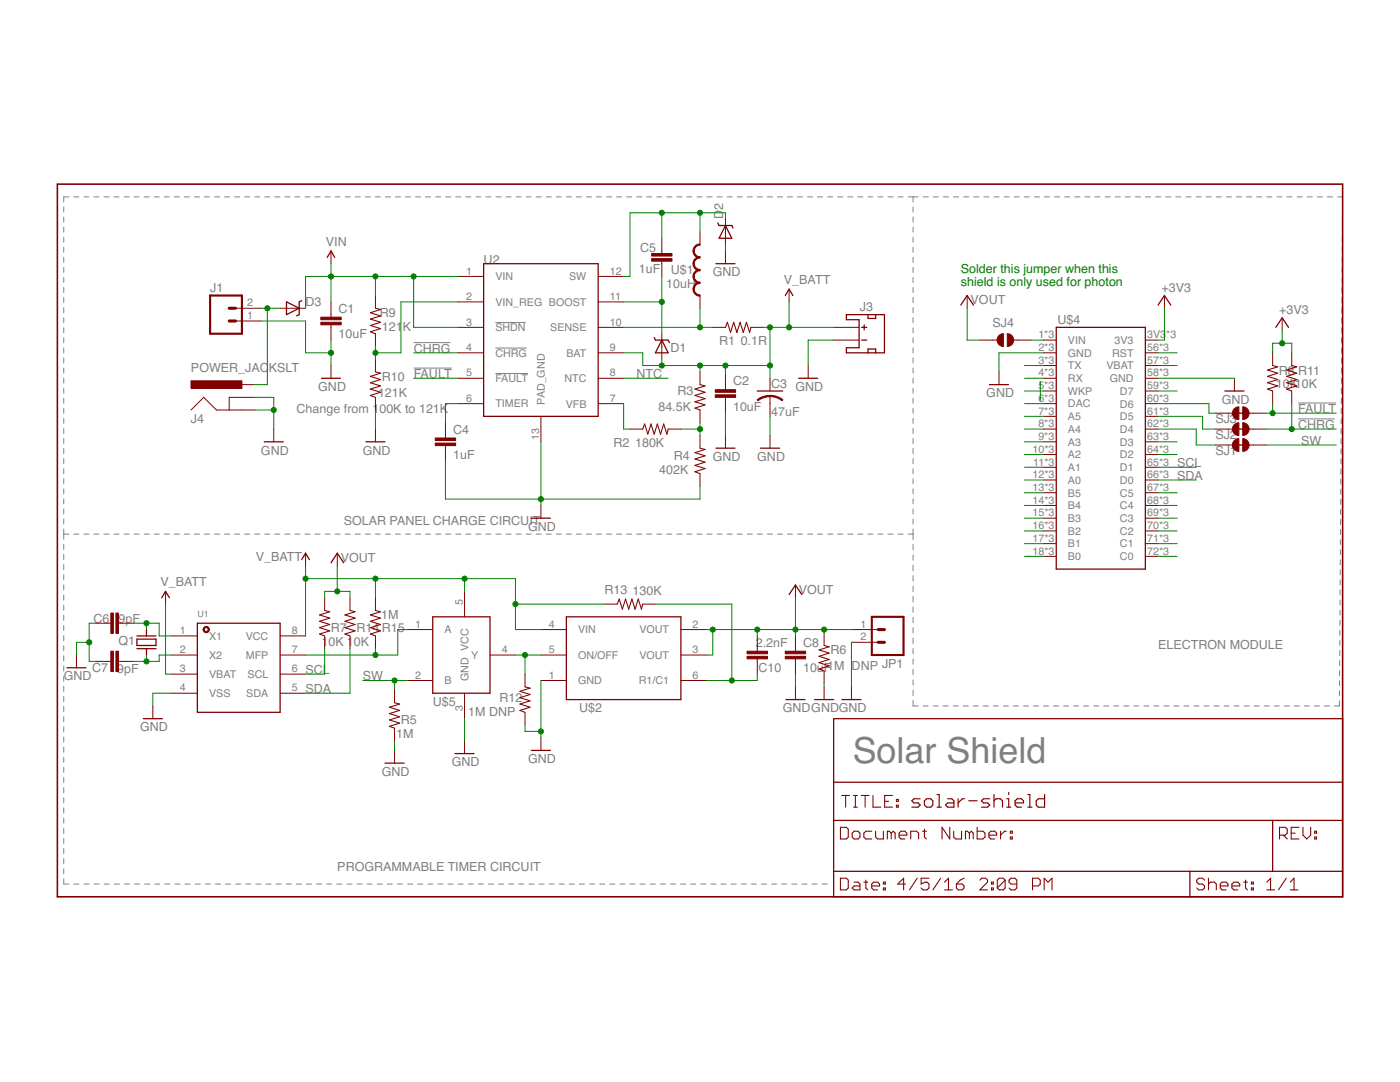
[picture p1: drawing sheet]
<svg xmlns="http://www.w3.org/2000/svg" width="279mm" height="216mm" viewBox="0 0 279 216" stroke-linecap="round" stroke-linejoin="round" font-family="sans-serif">
<defs><g id="words">
<text font-size="7.2" fill="#808080" x="170.2" y="152.3">Solar Shield</text>
<g font-size="2.5" fill="#808080">
<text x="144.3" y="41.9" transform="rotate(-90 144.3 41.9)">2</text>
<text x="144.3" y="43.7" transform="rotate(-90 144.3 43.7)">D</text>
<text x="65" y="49.1">VIN</text>
<text x="96.5" y="52.6">U2</text>
<text x="127.8" y="50.2">C5</text>
<text x="41.9" y="58.2">J1</text>
<text x="127.5" y="54.5">1uF</text>
<text x="133" y="57.4">10uH</text>
<text x="133.9" y="54.7">U$1</text>
<text x="142.2" y="55.2">GND</text>
<text x="156.5" y="56.7">V_BATT</text>
<text x="231.8" y="58.2">+3V3</text>
<text x="61" y="61">D3</text>
<text x="67.6" y="62.4">C1</text>
<text x="75.8" y="63.3">R9</text>
<text x="171.6" y="62">J3</text>
<text x="193.7" y="60.7">VOUT</text>
<text x="198.1" y="65.3">SJ4</text>
<text x="211.1" y="64.6">U$4</text>
<text x="255.3" y="62.6">+3V3</text>
<text x="67.6" y="67.5">10uF</text>
<text x="76.2" y="66.1">121</text>
<text x="80.4" y="66.1">K</text>
<text x="82.6" y="70.4">CHRG</text>
<text x="133.8" y="70.2">D1</text>
<text x="143.5" y="68.9">R1</text>
<text x="147.8" y="68.9">0.1R</text>
<text x="38.1" y="74.2">POWER_JAC</text>
<text x="53.7" y="74.2">KSLT</text>
<text x="76.2" y="76">R10</text>
<text x="82.6" y="75.5">FAULT</text>
<text x="127" y="75.5">NTC</text>
<text x="146.3" y="76.9">C2</text>
<text x="153.9" y="77.4">C3</text>
<text x="254.6" y="77.5">10K10K</text>
<text x="255.2" y="74.7">R8 R11</text>
<text x="59.2" y="82.5">Change from 100K to 121K</text>
<text x="63.5" y="78">GND</text>
<text x="75.4" y="79.3">121K</text>
<text x="131.4" y="82.1">84.5K</text>
<text x="135.2" y="78.7">R3</text>
<text x="146.3" y="81.9">10uF</text>
<text x="153.9" y="83">47uF</text>
<text x="158.7" y="78">GND</text>
<text x="196.8" y="79.3">GND</text>
<text x="243.8" y="80.5">GND</text>
<text x="259.1" y="82.5">FAULT</text>
<text x="38.1" y="84.4">J4</text>
<text x="90.4" y="86.5">C4</text>
<text x="122.4" y="89.2">R2</text>
<text x="126.7" y="89.2">180K</text>
<text x="242.5" y="87.5">SJ2</text>
<text x="242.5" y="84.4">SJ3</text>
<text x="259.1" y="85.6">CHRG</text>
<text x="259.7" y="88.8">SW</text>
<text x="52.1" y="90.7">GND</text>
<text x="72.4" y="90.7">GND</text>
<text x="90.4" y="91.6">1uF</text>
<text x="131.6" y="94.5">402K</text>
<text x="134.5" y="91.7">R4</text>
<text x="142.2" y="92">GND</text>
<text x="151.1" y="92">GND</text>
<text x="234.9" y="93.2">SCL</text>
<text x="234.9" y="95.8">SDA</text>
<text x="242.5" y="90.7">SJ1</text>
<text x="68.6" y="104.7">SOLAR PANEL CHARGE CIRCUIT</text>
<text x="105.4" y="105.9">GND</text>
<text x="51.1" y="111.9">V_BATT</text>
<text x="68" y="112.2">VOUT</text>
<text x="32" y="117">V_BATT</text>
<text x="120.7" y="118.5">R13</text>
<text x="126.2" y="118.8">130K</text>
<text x="159.4" y="118.5">VOUT</text>
<text x="18.7" y="124.2">C6</text>
<text x="23.7" y="124.2">9pF</text>
<text x="76.1" y="123.6">1M</text>
<text x="23.6" y="128.7">Q1</text>
<text x="64.1" y="128.9">1</text>
<text x="65.5" y="128.9">0K 10K</text>
<text x="66.1" y="126.2">R7</text>
<text x="71.1" y="126.2">R14 R1</text>
<text x="79.4" y="126.2">5</text>
<text x="150.8" y="129">2.2nF</text>
<text x="160.3" y="129">C8</text>
<text x="165.7" y="130.6">R6</text>
<text x="231.1" y="129.4">ELECTRON MODULE</text>
<text x="12.7" y="135.8">GND</text>
<text x="18.4" y="134.1">C7</text>
<text x="23.4" y="134.4">9pF</text>
<text x="61" y="134.5">SCL</text>
<text x="72.4" y="135.8">SW</text>
<text x="151.4" y="134.1">C10</text>
<text x="160.3" y="134.1">10uF1M</text>
<text x="170" y="133.6">DNP JP1</text>
<text x="61" y="138.3">SDA</text>
<text x="86.4" y="140.9">U$5</text>
<text x="93.4" y="142.9">1M DNP</text>
<text x="99.7" y="140.1">R12</text>
<text x="115.6" y="142.1">U$2</text>
<text x="156.2" y="142.1">GNDGNDGND</text>
<text x="28" y="145.9">GND</text>
<text x="79.1" y="147.3">1M</text>
<text x="80" y="144.6">R5</text>
<text x="76.2" y="154.8">GND</text>
<text x="90.2" y="152.9">GND</text>
<text x="105.4" y="152.3">GND</text>
<text x="67.3" y="173.9">PROGRAMMABLE TIMER CIRCUIT</text>
</g>
<g font-size="2.5" fill="#008000">
<text x="191.8" y="54.4">Solder this jumper when this</text>
<text x="191.8" y="57.1">shield is only used for photon</text>
</g>
<g font-size="2.1" fill="#808080">
<text x="93" y="54.8">1</text>
<text x="93" y="59.9">2</text>
<text x="98.9" y="55.9">VIN</text>
<text x="113.6" y="55.9">SW</text>
<text x="121.7" y="59.9">11</text>
<text x="121.7" y="54.8">12</text>
<text x="49.3" y="63.7">1</text>
<text x="49.3" y="61.2">2</text>
<text x="93" y="65">3</text>
<text x="98.9" y="61">VIN_REG BOOST</text>
<text x="121.7" y="65">10</text>
<text x="93" y="70">4</text>
<text x="98.9" y="66.1">SHDN</text>
<text x="98.9" y="71.2">CHRG</text>
<text x="109.8" y="66.1">SENSE</text>
<text x="113" y="71.2">BAT</text>
<text x="121.7" y="70">9</text>
<text x="207.2" y="67.5">1*3</text>
<text x="207.2" y="70">2*3</text>
<text x="213.1" y="68.6">VIN</text>
<text x="213.1" y="71.2">GND</text>
<text x="222" y="71.2">RST</text>
<text x="222.4" y="68.6">3V3</text>
<text x="228.9" y="67.5">3V3</text>
<text x="228.9" y="70">56*3</text>
<text x="232.7" y="67.5">*3</text>
<text x="93" y="75.1">5</text>
<text x="98.9" y="76.2">FAULT</text>
<text x="112.6" y="76.2">NTC</text>
<text x="121.7" y="75.1">8</text>
<text x="207.2" y="72.6">3*3</text>
<text x="207.2" y="75.1">4*3</text>
<text x="207.2" y="77.7">5*3</text>
<text x="213.1" y="73.7">TX</text>
<text x="213.1" y="76.2">RX</text>
<text x="220.8" y="73.7">VBAT</text>
<text x="221.5" y="76.2">GND</text>
<text x="228.9" y="72.6">57*3</text>
<text x="228.9" y="75.1">58*3</text>
<text x="228.9" y="77.7">59*3</text>
<text x="93" y="80.2">6</text>
<text x="98.9" y="81.3">TIMER</text>
<text x="108.7" y="80.8" transform="rotate(-90 108.7 80.8)">PAD_GND</text>
<text x="112.9" y="81.3">VFB</text>
<text x="121.7" y="80.2">7</text>
<text x="207.2" y="80.2">6*3</text>
<text x="207.2" y="82.7">7*3</text>
<text x="213.1" y="78.8">WKP</text>
<text x="213.1" y="81.3">DAC</text>
<text x="213.1" y="83.9">A5</text>
<text x="223.5" y="78.8">D7</text>
<text x="223.5" y="81.3">D6</text>
<text x="223.5" y="83.9">D5</text>
<text x="228.9" y="80.2">60*3</text>
<text x="228.9" y="82.7">61*3</text>
<text x="107.6" y="87.8" transform="rotate(-90 107.6 87.8)">13</text>
<text x="207.2" y="85.3">8*3</text>
<text x="207.2" y="87.8">9*3</text>
<text x="213.1" y="86.4">A4</text>
<text x="213.1" y="88.9">A3</text>
<text x="223.5" y="86.4">D4</text>
<text x="223.5" y="88.9">D3</text>
<text x="228.9" y="85.3">62*3</text>
<text x="228.9" y="87.8">63*3</text>
<text x="206" y="90.4">10*3</text>
<text x="206" y="95.4">12*3</text>
<text x="206.2" y="92.9">11*3</text>
<text x="213.1" y="91.5">A2</text>
<text x="213.1" y="94">A1</text>
<text x="223.5" y="91.5">D2</text>
<text x="223.5" y="94">D1</text>
<text x="228.9" y="90.4">64*3</text>
<text x="228.9" y="92.9">65*3</text>
<text x="228.9" y="95.4">66*3</text>
<text x="206" y="98">13*3</text>
<text x="206" y="100.5">14*3</text>
<text x="213.1" y="96.5">A0</text>
<text x="213.1" y="99.1">B5</text>
<text x="213.1" y="101.6">B4</text>
<text x="223.5" y="96.5">D0</text>
<text x="223.5" y="99.1">C5</text>
<text x="223.5" y="101.6">C4</text>
<text x="228.9" y="98">67*3</text>
<text x="228.9" y="100.5">68*3</text>
<text x="206" y="103">15*3</text>
<text x="206" y="105.6">16*3</text>
<text x="213.1" y="104.2">B3</text>
<text x="213.1" y="106.7">B2</text>
<text x="223.5" y="104.2">C3</text>
<text x="223.5" y="106.7">C2</text>
<text x="228.9" y="103">69*3</text>
<text x="228.9" y="105.6">70*3</text>
<text x="206" y="108.1">17*3</text>
<text x="206" y="110.7">18*3</text>
<text x="213.1" y="109.2">B1</text>
<text x="213.1" y="111.8">B0</text>
<text x="223.5" y="109.2">C1</text>
<text x="223.5" y="111.8">C0</text>
<text x="228.9" y="108.1">71*3</text>
<text x="228.9" y="110.7">72*3</text>
<text x="82.8" y="125.3">1</text>
<text x="92.4" y="120.7" transform="rotate(-90 92.4 120.7)">5</text>
<text x="109.5" y="125.3">4</text>
<text x="138.2" y="125.3">2</text>
<text x="171.7" y="125.3">1</text>
<text x="35.9" y="126.5">1</text>
<text x="35.9" y="130.3">2</text>
<text x="41.7" y="127.7">X1</text>
<text x="41.7" y="131.5">X2</text>
<text x="49" y="131.5">MFP</text>
<text x="49" y="127.7">VCC</text>
<text x="58.2" y="130.3">7</text>
<text x="58.2" y="126.5">8</text>
<text x="88.7" y="126.4">A</text>
<text x="94" y="131.5">Y</text>
<text x="100.1" y="130.3">4</text>
<text x="109.5" y="130.3">5</text>
<text x="115.4" y="126.4">VIN</text>
<text x="115.4" y="131.5">ON/OFF</text>
<text x="127.6" y="131.5">VOUT</text>
<text x="127.6" y="126.4">VOUT</text>
<text x="138.2" y="130.3">3</text>
<text x="171.7" y="127.8">2</text>
<text x="35.9" y="134.2">3</text>
<text x="35.9" y="138">4</text>
<text x="41.7" y="135.3">VBAT</text>
<text x="49.4" y="135.3">SCL</text>
<text x="58.2" y="138">5</text>
<text x="58.2" y="134.2">6</text>
<text x="82.8" y="135.4">2</text>
<text x="88.7" y="136.5">B</text>
<text x="93.5" y="136" transform="rotate(-90 93.5 136)">GND VCC</text>
<text x="109.5" y="135.4">1</text>
<text x="115.4" y="136.5">GND</text>
<text x="127.5" y="136.5">R1/C1</text>
<text x="138.2" y="135.4">6</text>
<text x="41.7" y="139.1">VSS</text>
<text x="49.2" y="139.1">SDA</text>
<text x="92.4" y="141.8" transform="rotate(-90 92.4 141.8)">3</text>
</g>
<text font-size="1.8" fill="#808080" x="39.4" y="123.1">U1</text>
</g></defs>
<g fill="none" stroke="#808080" stroke-width=".2">
<path d="M13.7 39.3h-1v1M14.7 39.3h1M16.7 39.3h1M18.7 39.3h1M20.7 39.3h1.1M22.8 39.3h.9M24.8 39.3h1M26.8 39.3h1M28.8 39.3h1M30.8 39.3h1M32.8 39.3h1M34.8 39.3h1"/>
<path d="M36.8 39.3h1M38.8 39.3h1M40.8 39.3h1M42.8 39.3h1M44.8 39.3h1M46.8 39.3h1M48.8 39.3h1M50.8 39.3h1M52.8 39.3h1M54.8 39.3h1.1M56.9 39.3h1M58.9 39.3h1"/>
<path d="M60.9 39.3h1M62.9 39.3h1M64.9 39.3h1M66.9 39.3h1M68.9 39.3h1M70.9 39.3h1M72.9 39.3h1M74.9 39.3h1M76.9 39.3h1M78.9 39.3h1M80.9 39.3h1M82.9 39.3h1"/>
<path d="M84.9 39.3h1M87 39.3h.9M88.9 39.3h1.1M91 39.3h1M93 39.3h1M95 39.3h1M97 39.3h1M99 39.3h1M101 39.3h1M103 39.3h1M105 39.3h1M107 39.3h1"/>
<path d="M109 39.3h1M111 39.3h1M113 39.3h1M115 39.3h1M117 39.3h1M119 39.3h1M121.1 39.3h.9M123 39.3h1.1M125.1 39.3h1M127.1 39.3h1M129.1 39.3h1M131.1 39.3h1"/>
<path d="M133.1 39.3h1M135.1 39.3h1M137.1 39.3h1M139.1 39.3h1M141.1 39.3h1M143.1 39.3h1M145.1 39.3h1M147.1 39.3h1M149.1 39.3h1M151.1 39.3h1M153.1 39.3h1.1M155.2 39.3h.9"/>
<path d="M157.2 39.3h1M159.2 39.3h1M161.2 39.3h1M163.2 39.3h1M165.2 39.3h1M167.2 39.3h1M169.2 39.3h1M171.2 39.3h1M173.2 39.3h1M175.2 39.3h1M177.2 39.3h1M179.2 39.3h1"/>
<path d="M181.2 39.3h2M182.2 39.3v1M184.3 39.3h1M186.3 39.3h1M188.3 39.3h1M190.3 39.3h1M192.3 39.3h1M194.3 39.3h1M196.3 39.3h1.1M198.4 39.3h1M200.4 39.3h1M202.4 39.3h1"/>
<path d="M204.4 39.3h1M206.4 39.3h1.1M208.4 39.3h1.1M210.5 39.3h1M212.5 39.3h1M214.5 39.3h1M216.5 39.3h1M218.5 39.3h1M220.6 39.3h1M222.6 39.3h1M224.6 39.3h1M226.6 39.3h1"/>
<path d="M228.6 39.3h1M230.6 39.3h1M232.6 39.3h1.1M234.7 39.3h1M236.7 39.3h1M238.7 39.3h1M240.7 39.3h1M242.7 39.3h1M244.8 39.3h1M246.8 39.3h1M248.8 39.3h1M250.8 39.3h1"/>
<path d="M252.8 39.3h1M254.8 39.3h1M256.8 39.3h1.1M258.9 39.3h1M260.9 39.3h1M262.9 39.3h1M264.9 39.3h1M266.9 39.3h1v1M12.7 41.3v1M12.7 43.3v1M12.7 45.3v1M12.7 47.3v1"/>
<path d="M12.7 49.3v1M12.7 51.3v1M12.7 53.3v1.1M12.7 55.4v1M12.7 57.4v1M12.7 59.4v1M182.2 41.3v1M182.2 43.3v1M182.2 45.3v1M182.2 47.3v1M182.2 49.3v1M182.2 51.3v1"/>
<path d="M182.2 53.3v1.1M182.2 55.4v1M182.2 57.4v1M182.2 59.4v1M267.8 57.4v1M267.8 59.4v1M267.8 55.4v1M267.9 53.4l-.1 1M267.9 51.4v1M267.9 47.3v1M267.9 49.3v1.1M267.9 43.3v1"/>
<path d="M267.9 45.3v1M267.9 41.3v1M12.7 61.4v1M12.7 63.4v1M12.7 65.4v1M12.7 67.4v1M12.7 69.4v1M12.7 71.4v1M12.7 73.4v1M12.7 75.4v1.1M12.7 77.4v1.1M12.7 79.5v1"/>
<path d="M82.5 68.4h7.4M82.5 73.4h7.6M98.9 64.4h6M98.9 69.4h6.3M98.9 74.5h6.5M182.2 61.4v1M182.2 63.4v1M182.2 65.4v1M182.2 67.4v1M182.2 69.4v1M182.2 71.4v1M182.2 73.4v1"/>
<path d="M182.2 75.4v1.1M182.2 77.4v1.1M182.2 79.5v1M267.7 77.5v1M267.7 79.5v1M267.7 75.5v1M267.7 71.5v1M267.7 73.5v1M267.8 69.4l-.1 1.1M267.8 67.4v1.1M267.8 65.4v1M267.8 63.4v1"/>
<path d="M267.8 61.4v1M12.7 81.5v1M12.7 83.5v1M12.7 85.5v1M12.7 87.5v1M12.7 89.5v1M12.7 91.5v1M12.7 93.5v1M12.7 95.5v1M12.7 97.5v1.1M12.7 99.5v1M182.2 81.5v1"/>
<path d="M182.2 83.5v1M182.2 85.5v1M182.2 87.5v1M182.2 89.5v1M182.2 91.5v1M182.2 93.5v1M182.2 95.5v1M182.2 97.5v1.1M182.2 99.5v1M259.1 83.6h7.3M259.1 80.4h7.6M267.6 97.6v1"/>
<path d="M267.6 99.6v1M267.6 95.6v1M267.6 93.6v1M267.6 91.6v1M267.6 87.5v1.1M267.6 89.6v1M267.7 85.5v1.1M267.7 81.5v1M267.7 83.5v1M12.7 106.6h1M12.7 101.6v1M12.7 103.6v1"/>
<path d="M12.7 105.6v2M12.7 108.6v1M12.7 110.6v1.1M12.7 112.6v1.1M12.7 114.7v1M12.7 116.7v1M12.7 118.7v1M14.7 106.6h1M16.7 106.6h1M18.7 106.6h1M20.7 106.6h1.1M22.8 106.6h.9"/>
<path d="M24.8 106.6h1M26.8 106.6h1M28.8 106.6h1M30.8 106.6h1M32.8 106.6h1M34.8 106.6h1M36.8 106.6h1M38.8 106.6h1M40.8 106.6h1M42.8 106.6h1M44.8 106.6h1M46.8 106.6h1"/>
<path d="M48.8 106.6h1M50.8 106.6h1M52.8 106.6h1M54.8 106.6h1.1M56.9 106.6h1M58.9 106.6h1M60.9 106.6h1M62.9 106.6h1M64.9 106.6h1M66.9 106.6h1M68.9 106.6h1M70.9 106.6h1"/>
<path d="M72.9 106.6h1M74.9 106.6h1M76.9 106.6h1M78.9 106.6h1M80.9 106.6h1M82.9 106.6h1M84.9 106.6h1M87 106.6h.9M88.9 106.6h1.1M91 106.6h1M93 106.6h1M95 106.6h1"/>
<path d="M97 106.6h1M99 106.6h1M101 106.6h1M103 106.6h1M105 106.6h1M107 106.6h1M109 106.6h1M111 106.6h1M113 106.6h1M115 106.6h1M117 106.6h1M119 106.6h1"/>
<path d="M121.1 106.6h.9M123 106.6h1.1M125.1 106.6h1M127.1 106.6h1M129.1 106.6h1M131.1 106.6h1M133.1 106.6h1M135.1 106.6h1M137.1 106.6h1M139.1 106.6h1M141.1 106.6h1M143.1 106.6h1"/>
<path d="M145.1 106.6h1M147.1 106.6h1M149.1 106.6h1M151.1 106.6h1M153.1 106.6h1.1M155.2 106.6h.9M157.2 106.6h1M159.2 106.6h1M161.2 106.6h1M163.2 106.6h1M165.2 106.6h1M167.2 106.6h1"/>
<path d="M169.2 106.6h1M171.2 106.6h1M173.2 106.6h1M175.2 106.6h1M177.2 106.6h1M179.2 106.6h1M181.2 106.6h1M182.2 101.6v1M182.2 103.6v1M182.2 105.6v2.1M182.2 108.6v1.1M182.2 110.7v1.1"/>
<path d="M182.2 112.8v1.1M182.2 114.9v1.1M182.2 116.9v1.1M182.2 119v1.1M267.4 117.7v1M267.4 119.7v1M267.5 115.7v1M267.5 111.7v1M267.5 113.7v1M267.5 107.7v1M267.5 109.7v1M267.5 105.7v1"/>
<path d="M267.5 101.6v1M267.5 103.7v.9M12.7 120.7v1.1M12.7 122.8v1M12.7 124.8v1M12.7 126.8v1M12.7 128.8v1.1M12.7 130.9v1M12.7 132.9v1M12.7 134.9v1M12.7 136.9v1.1M12.7 139v1"/>
<path d="M182.2 121.1v1.1M182.2 123.2v1M182.2 125.2v1.1M182.2 127.3v1.1M182.2 129.4v1.1M182.2 131.5v1M182.2 133.6v1M182.2 135.6v1.1M182.2 137.7v1.1M182.2 139.8v1.1h1M267.3 139.8v1.1h-1M267.3 135.8v1"/>
<path d="M267.3 137.8v1.1M267.4 133.8l-.1 1M267.4 131.8v1M267.4 129.8v1M267.4 125.8v1M267.4 127.8v1M267.4 123.8v1M267.4 121.8v.9M12.7 141v1M12.7 143v1M12.7 145v1M12.7 147v1.1"/>
<path d="M12.7 149.1v1M12.7 151.1v1M12.7 153.1v1M12.7 155.2v1M12.7 157.2v1M12.7 159.2v1M184.2 140.9h1M186.2 140.9h1M188.2 140.9h1M190.2 140.9h1M192.2 140.9h1.1M194.2 140.9h1"/>
<path d="M196.2 140.9h1.1M198.2 140.9h1M200.3 140.9h1M202.2 140.9h1M204.3 140.9h1M206.2 140.9h1.1M208.3 140.9h1M210.2 140.9h1.1M212.3 140.9h1M214.3 140.9h1M216.3 140.9h1M218.3 140.9h1"/>
<path d="M220.3 140.9h1M222.3 140.9h1M224.3 140.9h1M226.3 140.9h1M228.3 140.9h1M230.3 140.9h1M232.3 140.9h1M234.3 140.9h1M236.3 140.9h1M238.3 140.9h1M240.3 140.9h1M242.3 140.9h1"/>
<path d="M244.3 140.9h1M246.3 140.9h1M248.3 140.9h1M250.3 140.9h1M252.3 140.9h1M254.3 140.9h1M256.3 140.9h1M258.3 140.9h1M260.3 140.9h1M262.3 140.9h1M264.3 140.9h1M12.7 161.2v1"/>
<path d="M12.7 163.2v1.1M12.7 165.3v1M12.7 167.3v1M12.7 169.3v1M12.7 171.3v1.1M12.7 173.4v1M12.7 175.4v1h1M14.7 176.4h1M16.8 176.4h1M18.8 176.4h1M20.8 176.4h1M22.8 176.4h1"/>
<path d="M24.8 176.4h1M26.8 176.4h1.1M28.9 176.4h1M30.9 176.4h1M32.9 176.4h1M34.9 176.4h1M36.9 176.4h1.1M38.9 176.4h1.1M41 176.4h1M43 176.4h1M45 176.4h1M47 176.4h1"/>
<path d="M49 176.4h1.1M51.1 176.4h1M53.1 176.4h1M55.1 176.4h1M57.1 176.4h1M59.1 176.4h1.1M61.2 176.4h1M63.2 176.4h1M65.2 176.4h1M67.2 176.4h1M69.2 176.4h1.1M71.2 176.4h1.1"/>
<path d="M73.3 176.4h1M75.3 176.4h1M77.3 176.4h1M79.3 176.4h1M81.3 176.4h1.1M83.4 176.4h1M85.4 176.4h1M87.4 176.4h1M89.4 176.4h1M91.4 176.4h1M93.5 176.4h1M95.5 176.4h1"/>
<path d="M97.5 176.4h1M99.5 176.4h1M101.5 176.4h1M103.5 176.4h1M105.6 176.4h1M107.6 176.4h1M109.6 176.4h1M111.6 176.4h1M113.6 176.4h1M115.6 176.4h1M117.7 176.4h1M119.7 176.4h1"/>
<path d="M121.7 176.4h1M123.7 176.4h1M125.7 176.4h1M127.7 176.4h1.1M129.8 176.4h1M131.8 176.4h1M133.8 176.4h1M135.8 176.4h1M137.8 176.4h1.1M139.8 176.4h1.1M141.9 176.4h1M143.9 176.4h1"/>
<path d="M145.9 176.4h1M147.9 176.4h1M149.9 176.4h1.1M152 176.4h1M154 176.4h1M156 176.4h1M158 176.4h1M160 176.4h1.1M162.1 176.4h1M164.1 176.4h1"/>
</g>
<path d="M11.5 36.7h256.4v142.2h-256.4z" fill="none" stroke="#800000" stroke-width=".32"/>
<g fill="none" stroke="#800000" stroke-width=".21">
<path d="M74.9 61.5l1 .3-2 .6 2 .6-2 .7 2 .6-2 .6 2 .7-2 .6 1 .4M74.9 74.2l1 .3-2 .6 2 .6-2 .7 2 .6-2 .6 2 .7-2 .6 1 .4M139.7 76.8l1 .2-2 .6 2 .7-2 .6 2 .6-2 .7 2 .6-2 .6 1 .4M144.8 65.3l.4-1 .6 2 .6-2 .7 2 .6-2 .6 2 .7-2 .6 2 .3-1M254 72.9l1 .3-2 .6 2 .7-2 .6 2 .6-2 .7 2 .6-2 .6 1 .4M257.8 72.9l1 .3-2 .6 2 .7-2 .6 2 .6-2 .7 2 .6-2 .6 1 .4M128.3 85.6l.4-1 .6 2 .6-2 .7 2 .6-2 .6 2 .7-2 .6 2 .2-1M139.7 89.4l1 .3-2 .6 2 .7-2 .6 2 .6-2 .7 2 .6-2 .6 1 .4M64.8 121.8l1 .3-2 .6 2 .6-2 .7 2 .6-2 .6 2 .7-2 .6 1 .4M69.8 121.8l1.1 .3-2.1 .6 2.1 .6-2.1 .7 2.1 .6-2.1 .6 2.1 .7-2.1 .6 1 .4M74.9 121.8l1 .3-2 .6 2 .6-2 .7 2 .6-2 .6 2 .7-2 .6 1 .4M104.8 137.1l1 .2-2 .6 2 .7-2 .6 2 .6-2 .7 2 .6-2 .7 1 .3"/>
<path d="M123.2 120.5l.4-1 .6 2.1 .6-2.1 .7 2.1 .6-2.1 .6 2.1 .7-2.1 .6 2.1 .3-1.1M164.5 128.8l1 .3-2.1 .6 2.1 .6-2.1 .7 2.1 .6-2.1 .6 2.1 .7-2.1 .6 1.1 .4M78.7 140.2l1.1 .3-2.1 .6 2.1 .7-2.1 .6 2.1 .6-2.1 .7 2.1 .6-2.1 .6 1 .4M168 158.7h1.5M168.8 158.7v2.4M170.3 158.7h.8M170.7 158.7v2.4M171.9 158.7h1.5M172.7 158.7v2.4M174.2 158.7v2.4h1.6M176.6 159.9h.7M178.1 158.7h-1.5v2.4h1.5"/>
<path d="M178.9 159.5h.4v.4h-.4zM167.7 165.1h1.2l.4 .4v1.5l-.4 .4h-1.2zM167.7 175.2h1.2l.4 .4v1.6l-.4 .4h-1.2zM170.1 166.2l.4-.3h.7l.4 .3v.8l-.4 .4h-.7l-.4-.4zM170.3 161.1h.8M170.5 176h.7l.4 .4v1.2h-1.1l-.4-.4 .4-.4h1.1M172.4 176h.8M172.8 175.6v1.6l.4 .4M174 176.8h1.5v-.4l-.4-.4h-.8l-.3 .4v.8l.3 .4h.8M174 165.9h-1.2l-.4 .3v.8l.4 .4h1.2M174.8 165.9v1.1l.3 .4h1.2v-1.5M176.3 177.2h.4v.4h-.4z"/>
<path d="M176.3 176h.4v.4h-.4zM177.9 166.2l-.4-.3h-.4v1.5M177.9 166.2v1.2M177.9 166.2l.4-.3 .3 .3v1.2M178.9 160.7h.4v.4h-.4zM179.4 166.6h1.6v-.4l-.4-.3h-.8l-.4 .3v.8l.4 .4h.8M180.7 176.4h-1.5l1.1-1.2v2.4M181.8 167.4v-1.5h1.1l.4 .3v1.2M183 175.2l-1.5 2.4M184.1 165.9h.8M184.5 165.5v1.5l.4 .4M185.4 175.2h-1.6v1.2l.8-.4h.4l.4 .4v.8l-.4 .4h-.8l-.4-.4"/>
<path d="M187.7 175.2l-1.5 2.4M188.5 177.6h1.6M188.5 176l.8-.8v2.4M189.5 165.1v2.3l-1.5-2.3v2.3M190.3 165.9v1.1l.4 .4h1.2v-1.5M190.9 176.4h1.1l.4 .4v.4l-.4 .4h-.8l-.3-.4zM192.4 175.2l-.8 .4-.7 .8M193.5 166.2l-.4-.3h-.4v1.5M193.5 166.2v1.2M193.5 166.2l.3-.3 .4 .3v1.2M195 165.1v2.3h1.2l.4-.4v-.8l-.4-.3h-1.2M195.5 175.6l.4-.4h.8l.4 .4v.4l-1.6 1.6h1.6"/>
<path d="M197.4 166.6h1.5v-.4l-.4-.3h-.8l-.3 .3v.8l.3 .4h.8M197.9 177.2h.3v.4h-.3zM197.9 176h.3v.4h-.3zM199.7 165.9v1.5M200.6 175.6v1.6l-.4 .4h-.8l-.4-.4M200.6 175.6l-.4-.4h-.8l-.4 .4v1.6M200.6 175.6l-1.6 1.6M200.9 165.9h-.4l-.8 .7M201.6 167h.4v.4h-.4zM201.6 165.9h.4v.3h-.4zM202.9 176.4h-1.1l-.4-.4v-.4l.4-.4h.7l.4 .4v1.6l-.4 .4h-.7l-.4-.4M206.1 176.8h1.1l.4-.4v-.8l-.4-.4h-1.1v2.4"/>
<path d="M208.4 177.6v-2.4l.8 .8 .8-.8v2.4M240.4 175.6l-.4-.4h-.8l-.4 .4v.4l.4 .4h.8l.4 .4v.4l-.4 .4h-.8l-.4-.4M241.2 176.4l.4-.4h.7l.4 .4v1.2M241.2 175.2v2.4M243.5 176.8h1.6v-.4l-.4-.4h-.8l-.4 .4v.8l.4 .4h.8M245.9 176.8h1.5v-.4l-.4-.4h-.7l-.4 .4v.8l.4 .4h.7M248.2 176h.8M248.6 175.6v1.6l.4 .4M249.7 177.2h.4v.4h-.4zM249.7 176h.4v.4h-.4zM252.8 177.6h1.6M252.8 176l.8-.8v2.4"/>
<path d="M255.4 166.6h1.1l.4-.4v-.7l-.4-.4h-1.1v2.3M256.1 166.6l.8 .8M256.7 175.2l-1.6 2.4M257.5 177.6h1.5M257.5 176l.8-.8v2.4M257.7 166.2h.8M259.2 165.1h-1.5v2.3h1.5M260 165.1v1.5l.8 .8 .8-.8v-1.5M262.4 167h.3v.4h-.3zM262.4 165.9h.3v.3h-.3z"/>
</g>
<g fill="none" stroke="#800000" stroke-width=".2">
<path d="M66.1 50.1v2.5M74.9 59v2.5M91.4 55.2h5.1M119.4 55.2h5.1M132.1 47.5v3.1M132.1 52.1v3.1M139.7 46.3v2.5M139.7 59v2.5M144.8 43.7v5.1M144.8 50.1v2.5M157.5 57.7v2.5M193 59v2.5"/>
<path d="M232.4 59v2.5M47 64.1h5.1M47 61.5h5.1M48.3 76.8h2.5M50.8 79.3h-5.1v2.5M55.9 61.5h5.1M66.1 60.2v3.1M66.1 64.8v3.1M66.1 72.9v2.6M74.9 66.6v2.5M74.9 71.7v2.5M74.9 79.3v2.5"/>
<path d="M91.4 65.3h5.1M91.4 60.2h5.1M91.4 70.4h5.1M91.4 75.5h5.1M119.4 65.3h5.1M119.4 60.2h5.1M119.4 70.4h5.1M119.4 75.5h5.1M132.1 66.6v5.1M139.7 74.2v2.6M142.2 65.3h2.6M144.8 74.7v3.1"/>
<path d="M144.8 79.3v3M149.9 65.3h2.5M153.7 75.5v2.5M153.7 79v4.1M161.3 72.9v2.6M166.4 65.3h5M166.4 67.9h5M195.6 67.9h3.4M199.4 74.2v2.6M202.3 67.9h3.4M208.3 67.9h2.5M208.3 70.4h2.5"/>
<path d="M208.3 75.5h2.5M208.3 72.9h2.5M208.3 78h2.5M228.6 67.9h2.5M228.6 70.4h2.5M228.6 75.5h2.5M228.6 72.9h2.5M228.6 78h2.5M246.4 75.5v2.5M254 70.4v2.5M254 78v2.5M255.9 63.4v2.6"/>
<path d="M257.8 70.4v2.5M257.8 78v2.5M38.1 81.8l2.6-2.5 2.5 2.5h7.6M54.6 85.6v2.6M74.9 85.6v2.6M88.9 84.3v3.1M88.9 88.9v3.1M91.4 80.5h5.1M107.9 83.1v5.1M119.4 80.5h5.1M125.7 85.6h2.6M133.3 85.6h2.6"/>
<path d="M139.7 81.8v2.5M139.7 86.9v2.5M139.7 94.5v2.5M144.8 86.9v2.5M153.7 86.9v2.5M208.3 80.5h2.5M208.3 83.1h2.5M208.3 85.6h2.5M208.3 88.2h2.5M208.3 90.7h2.5M208.3 93.2h2.5M208.3 95.8h2.5"/>
<path d="M208.3 98.3h2.5M228.6 80.5h2.5M228.6 83.1h2.5M228.6 85.6h2.5M228.6 88.2h2.5M228.6 90.7h2.5M228.6 93.2h2.5M228.6 95.8h2.5M228.6 98.3h2.5M242.5 85.6h3.5M242.5 88.8h3.5M242.5 82.4h3.5"/>
<path d="M249.3 85.6h3.4M249.3 88.8h3.4M249.3 82.4h3.4M33 118v2.5M61 110.4v2.5M64.8 119.3v2.5M67.3 110.4v2.5M69.8 119.3v2.5M74.9 119.3v2.5M92.7 118v5.1M107.9 100.9v2.5M158.7 116.7v2.6"/>
<path d="M208.3 100.9h2.5M208.3 103.4h2.5M208.3 105.9h2.5M208.3 108.5h2.5M208.3 111h2.5M228.6 100.9h2.5M228.6 103.4h2.5M228.6 105.9h2.5M228.6 108.5h2.5M228.6 111h2.5M15.3 130.7v2.5M19.1 124.4h3"/>
<path d="M19.1 132h3M23.6 124.4h3.1M23.6 132h3.1M34.3 126.9h5.1M34.3 130.7h5.1M34.3 134.5h5.1M34.3 138.3h5.1M55.9 126.9h5.1M55.9 130.7h5.1M55.9 134.5h5.1M55.9 138.3h5.1M64.8 126.9v2.5"/>
<path d="M69.8 126.9v2.5M74.9 126.9v2.5M78.7 137.7v2.5M81.3 125.6h5.1M81.3 135.8h5.1M92.7 138.3v5.1M97.8 130.7h5.1M104.8 134.5v2.6M107.9 130.7h5.1M107.9 125.6h5.1M107.9 135.8h5.1M120.6 120.5h2.6"/>
<path d="M128.3 120.5h2.5M135.9 130.7h5.1M135.9 125.6h5.1M135.9 135.8h5.1M151.1 126.9v3M151.1 131.5v3M158.7 126.9v3M158.7 131.5v3M158.7 137.1v2.5M164.5 126.3v2.5M164.5 133.9v2.5M164.5 137.1v2.5"/>
<path d="M169.9 137.1v2.5M170.2 125.6h5.1M170.2 128.2h5.1M30.5 140.9v2.5M78.7 145.3v2.5M78.7 149.7v2.6M92.7 147.8v2.6M104.8 142.1v2.6M107.9 147.2v2.5"/>
</g>
<g fill="none" stroke="#800000" stroke-width=".25">
<path d="M60.2 60l-.5 .2v2.6l-.5 .2M65.3 51.4l.8-1.3 .7 1.3M96.5 52.6h22.9v30.5h-22.9zM142.9 52.6h3.8M143.3 44.5l.2 .5h2.5l.3 .5M144.8 45l1.2 2.5h-2.5zM156.7 59l.8-1.3 .7 1.3M57.2 60.2l2.5 1.3-2.5 1.3zM64.2 75.5h3.7M130.6 67.4l.2 .5h2.5l.3 .5M132.1 67.9l1.2 2.5h-2.5zM151.1 78h5.1"/>
<path d="M159.4 75.5h3.8M168.9 62.8h7.6v7.6h-7.6v-1h2.5v-5.6h-2.5zM172 65.3h1M172 67.9h1M172.5 64.8v1M173.2 62.8v.7h1.6v-.7M173.2 70.4v-.8h1.6v.8M191.7 60.9l1.3-1.9 1.3 1.9M197.5 76.8h3.8M210.8 65.3h17.8v48.3h-17.8zM231.1 60.9l1.3-1.9 1.3 1.9M244.5 78h3.8"/>
<path d="M254.6 65.3l1.3-1.9 1.3 1.9M52.7 88.2h3.8M73 88.2h3.8M142.9 89.4h3.8M151.8 89.4h3.8M246.9 88.8h1.7M246.9 85.6h1.7M246.9 82.4h1.7M32.3 119.3l.7-1.3 .8 1.3M60.2 111.7l.8-1.3 .7 1.3M66.1 112.3l1.2-1.9 1.3 1.9M106 103.4h3.9"/>
<path d="M157.5 118.6l1.2-1.9 1.3 1.9M13.4 133.2h3.8M27.3 127.5h3.8v1.3h-3.8zM27.3 129.4h3.8M27.3 126.9h3.8M29.2 125.6v1.3M29.2 129.4v1.3M39.4 124.4h16.5v17.7h-16.5zM86.4 123.1h11.4v15.2h-11.4zM113 123.1h22.9v16.5h-22.9zM156.8 139.6h3.9M162.6 139.6h3.8"/>
<path d="M168 139.6h3.8M28.6 143.4h3.8M76.8 152.3h3.8M90.8 150.4h3.8M106 149.7h3.9M166.4 143.4h101.5v35.5h-101.5zM166.4 156.1h101.5M166.4 163.7h101.5M166.4 173.9h101.5M237.5 173.9v5M254 163.7v10.2"/>
</g>
<g fill="#800000" stroke="#800000" stroke-width=".2">
<path d="M153.7 78.9l1.3 .2 1.2 .7-.1 .2-1.4-.7-1-.2z" fill-rule="evenodd"/>
<path d="M151.1 79.8l1.2-.7 1.4-.2v.3l-1 .1-1.4 .7z" fill-rule="evenodd"/>
<path d="M138.3 57.7h.3l.2 .7 .4 .3 .5 .1v.3a1.37 1.37 0 0 1-1.4-1.4z" fill-rule="evenodd"/>
<path d="M138.7 56.7l.5-.3 .5-.1v.3l-.5 .1-.4 .3-.2 .7h-.3l.1-.5z" fill-rule="evenodd"/>
<path d="M138.3 55.2h.3l.2 .7 .4 .3 .5 .1v.3a1.37 1.37 0 0 1-1.4-1.4z" fill-rule="evenodd"/>
<path d="M138.7 54.2l.5-.4h.5v.2l-.5 .1-.4 .3-.2 .8h-.3l.1-.5z" fill-rule="evenodd"/>
<path d="M138.3 52.6h.3l.2 .7 .4 .4 .5 .1v.2a1.37 1.37 0 0 1-1.4-1.4z" fill-rule="evenodd"/>
<path d="M138.7 51.6l.5-.3 .5-.1v.3l-.5 .1-.4 .3-.2 .7h-.3l.1-.4z" fill-rule="evenodd"/>
<path d="M138.3 50.1h.3l.2 .7 .4 .3 .5 .1v.3a1.37 1.37 0 0 1-1.4-1.4z" fill-rule="evenodd"/>
<path d="M138.7 49.1l.5-.4h.5v.2l-.5 .1-.4 .4-.2 .7h-.3l.1-.5z" fill-rule="evenodd"/>
<path d="M40.7 125.2a.62 .62 0 0 1 1 .1 .62 .62 0 0 1-.4 .9 .62 .62 0 0 1-.8-.6h.3a.38 .38 0 0 1 .5-.3 .38 .38 0 0 1 .1 .6 .38 .38 0 0 1-.6-.1v-.2h-.3z" fill-rule="evenodd"/>
<path d="M248 87.5a1.26 1.26 0 0 1 1.3 1.3h-1.3z" fill-rule="evenodd"/>
<path d="M248 88.8h1.3a1.23 1.23 0 0 1-1.3 1.3z" fill-rule="evenodd"/>
<path d="M246.3 87.9l.5-.3 .4-.1v2.6a1.26 1.26 0 0 1-1.1-.8 1.26 1.26 0 0 1 .2-1.4z" fill-rule="evenodd"/>
<path d="M248 84.3a1.26 1.26 0 0 1 1.3 1.3h-1.3z" fill-rule="evenodd"/>
<path d="M248 85.6h1.3a1.23 1.23 0 0 1-1.3 1.3z" fill-rule="evenodd"/>
<path d="M246.3 84.8l.5-.4 .4-.1v2.6a1.26 1.26 0 0 1-1.1-.8 1.26 1.26 0 0 1 .2-1.3z" fill-rule="evenodd"/>
<path d="M248 81.2a1.26 1.26 0 0 1 1.3 1.2h-1.3z" fill-rule="evenodd"/>
<path d="M248 82.4h1.3a1.23 1.23 0 0 1-1.3 1.3z" fill-rule="evenodd"/>
<path d="M246.3 81.6l.5-.3 .4-.1v2.5a1.26 1.26 0 0 1-1.1-.7 1.26 1.26 0 0 1 .2-1.4z" fill-rule="evenodd"/>
<path d="M201 66.6a1.27 1.27 0 0 1 1.3 1.3 1.27 1.27 0 0 1-1.3 1.2z" fill-rule="evenodd"/>
<path d="M199.3 67l.5-.3 .5-.1v2.5a1.27 1.27 0 0 1-1.2-.7 1.27 1.27 0 0 1 .2-1.4z" fill-rule="evenodd"/>
</g>
<g fill="none" stroke="#800000" stroke-width=".23">
<path d="M183.6 159.4h-1.2l-.4 .4 .4 .4h.8l.4 .4-.4 .5h-1.2M184.5 159.8l.4-.4h.9l.4 .4v.8l-.4 .5h-.9l-.4-.5zM187 158.5h.4v2.6M189.1 159.4h.8l.5 .4v1.3h-1.3l-.4-.5 .4-.4h1.3M191.2 159.4v1.7M192.5 159.4h-.4l-.9 .8M193.3 159.8h1.7M197.5 159.4h-1.2l-.4 .4 .4 .4h.8l.4 .4-.4 .5h-1.2M198.4 159.8l.4-.4h.8l.5 .4v1.3M198.4 158.5v2.6M200.9 159.4h.4v1.7M201.3 158.1v.4"/>
<path d="M205.1 158.5h.4v2.6M208.5 158.5v2.6h-1.3l-.4-.5v-.8l.4-.4h1.3M187 161.1h.9M200.9 161.1h.8M202.6 160.2h1.7v-.4l-.4-.4h-.9l-.4 .4v.8l.4 .5h.9M205.1 161.1h.9"/>
</g>
<g fill="#800000" stroke="#800000" stroke-width=".2">
<path d="M86.9 88.4h4v.5h-4z"/>
<path d="M86.9 87.4h4v.5h-4z"/>
<path d="M142.7 78.8h4.1v.5h-4.1z"/>
<path d="M142.7 77.8h4.1v.5h-4.1z"/>
<path d="M64 64.3h4.1v.5h-4.1z"/>
<path d="M64 63.3h4.1v.5h-4.1z"/>
<path d="M130 51.6h4.1v.5h-4.1z"/>
<path d="M130 50.6h4.1v.5h-4.1z"/>
<path d="M23.1 122.3h.5v4.1h-.5z"/>
<path d="M22.1 122.3h.5v4.1h-.5z"/>
<path d="M23.1 129.9h.5v4.1h-.5z"/>
<path d="M22.1 129.9h.5v4.1h-.5z"/>
<path d="M156.7 131h4.1v.5h-4.1z"/>
<path d="M156.7 129.9h4.1v.6h-4.1z"/>
<path d="M149.1 129.9h4.1v.6h-4.1z"/>
<path d="M149.1 131h4.1v.5h-4.1z"/>
<path d="M38.1 76h10.2v1.5h-10.2z"/>
</g>
<path d="M41.9 59h6.4v7.6h-6.4zM174 123.1h6.3v7.6h-6.3z" fill="none" stroke="#800000" stroke-width=".42"/>
<path d="M45.7 61.5h1.3M45.7 64.1h1.3M175.3 128.2h1.2M175.3 125.6h1.2" fill="none" stroke="#800000" stroke-width=".61"/>
<g fill="none" stroke="#008000" stroke-width=".2">
<path d="M66.1 52.6v7.6M74.9 55.2v3.8M82.5 55.2v10.1h8.9M91.4 55.2h-30.4v6.3M132.1 42.5v5M132.1 55.2v11.4M139.7 42.5v3.8M144.8 43.7v-1.2h-19.1v12.7h-1.2M144.8 48.8v1.3M50.8 79.3h3.8v6.3M52.1 64.1h8.9v6.3h5.1M52.1 61.5h3.8"/>
<path d="M53.4 61.5v15.3h-2.6M66.1 67.9v5M74.9 69.1v2.6M82.5 70.4h8.9M82.5 75.5h8.9M91.4 60.2h-11.4v10.2h-5.1M124.5 70.4h3.8v2.5h25.4M124.5 75.5h8.8M124.5 60.2h7.6M124.5 65.3h17.7M132.1 71.7v1.2M139.7 61.5v3.8"/>
<path d="M139.7 72.9v1.3M144.8 72.9v1.8M152.4 65.3h14M153.7 65.3v10.2M157.5 60.2v5.1M166.4 67.9h-5.1v5M193 61.5v6.4h2.6M204.4 75.5h3.9M204.4 72.9h3.9M204.4 78h3.9M205.7 67.9h2.6M207.6 76.1v3.8"/>
<path d="M208.3 70.4h-8.9v3.8M231.1 70.4h3.8M231.1 75.5h15.3M231.1 72.9h3.8M231.1 78h3.8M232.4 61.5v6.4h-1.3M254 70.4v-1.9h3.8v1.9M255.9 66v2.5M50.8 81.8h3.8M74.9 81.8v3.8M88.9 92v7.6h50.8v-2.6M91.4 80.5h-2.5v3.8"/>
<path d="M107.9 88.2v12.7M124.5 80.5v5.1h1.2M135.9 85.6h3.8M139.7 84.3v2.6M144.8 82.3v4.6M153.7 83.1v3.8M204.4 80.5h3.9M204.4 85.6h3.9M204.4 88.2h3.9M204.4 83.1h3.9M204.4 90.7h3.9M204.4 93.2h3.9"/>
<path d="M204.4 95.8h3.9M204.4 98.3h3.9M231.1 80.5h10.2v1.9h1.2M231.1 85.6h7.6v3.2h3.8M231.1 83.1h8.9v2.5h2.5M231.1 88.2h3.8M231.1 90.7h3.8M231.1 93.2h7.6M231.1 95.8h7.6M231.1 98.3h3.8M252.7 85.6h14M252.7 82.4h14"/>
<path d="M252.7 88.8h14M254 80.5v1.9M257.8 80.5v5.1M61 112.9v14M61 115.5h41.9v10.1h5M64.8 119.3v-1.3h5v1.3M67.3 112.9v5.1M74.9 115.5v3.8M92.7 115.5v2.5M158.7 119.3v7.6M204.4 100.9h3.9M204.4 103.4h3.9"/>
<path d="M204.4 105.9h3.9M204.4 108.5h3.9M204.4 111h3.9M231.1 100.9h3.8M231.1 103.4h3.8M231.1 105.9h3.8M231.1 108.5h3.8M231.1 111h3.8M17.8 128.2h-2.5v2.5M19.1 124.4h-1.3v7.6h1.3M26.7 124.4h5.1v2.5h2.5M29.2 124.4v1.2"/>
<path d="M29.2 130.7v1.3M33 120.5v14h1.3M34.3 138.3h-3.8v2.6M34.3 130.7h-2.5v1.3h-5.1M64.8 129.4v5.1h-3.8M69.8 129.4v8.9h-8.8M72.4 135.8h8.9M74.9 129.4v1.3M78.7 135.8v1.9M81.3 125.6h-1.9v5.1h-18.4M102.9 120.5h17.7M102.9 130.7h5"/>
<path d="M104.8 130.7v3.8M107.9 135.8v11.4M130.8 120.5h15.2v15.3M141 125.6h29.2M142.2 125.6v5.1h-1.2M151.1 125.6v1.3M151.1 134.5v1.3h-10.1M158.7 134.5v2.6M164.5 125.6v.7M164.5 136.4v.7M170.2 128.2h-.3v8.9M78.7 147.8v1.9"/>
<path d="M92.7 143.4v4.4M104.8 144.7v1.2h3.1"/>
</g>
<g fill="#008000" stroke="#008000" stroke-width=".2">
<circle cx="107.9" cy="99.6" r=".51"/>
<circle cx="66.1" cy="70.4" r=".51"/>
<circle cx="107.9" cy="145.9" r=".51"/>
<circle cx="17.8" cy="128.2" r=".51"/>
<circle cx="54.6" cy="81.8" r=".51"/>
<circle cx="257.8" cy="85.6" r=".51"/>
<circle cx="254" cy="82.4" r=".51"/>
<circle cx="74.9" cy="70.4" r=".51"/>
<circle cx="132.1" cy="60.2" r=".51"/>
<circle cx="139.7" cy="42.5" r=".51"/>
<circle cx="132.1" cy="42.5" r=".51"/>
<circle cx="139.7" cy="65.3" r=".51"/>
<circle cx="74.9" cy="55.2" r=".51"/>
<circle cx="82.5" cy="55.2" r=".51"/>
<circle cx="66.1" cy="55.2" r=".51"/>
<circle cx="139.7" cy="85.6" r=".51"/>
<circle cx="255.9" cy="68.5" r=".51"/>
<circle cx="29.2" cy="124.4" r=".51"/>
<circle cx="144.8" cy="72.9" r=".51"/>
<circle cx="153.7" cy="72.9" r=".51"/>
<circle cx="139.7" cy="72.9" r=".51"/>
<circle cx="153.7" cy="65.3" r=".51"/>
<circle cx="132.1" cy="72.9" r=".51"/>
<circle cx="157.5" cy="65.3" r=".51"/>
<circle cx="61" cy="115.5" r=".51"/>
<circle cx="102.9" cy="120.5" r=".51"/>
<circle cx="74.9" cy="115.5" r=".51"/>
<circle cx="92.7" cy="115.5" r=".51"/>
<circle cx="104.8" cy="130.7" r=".51"/>
<circle cx="146" cy="135.8" r=".51"/>
<circle cx="29.2" cy="132" r=".51"/>
<circle cx="74.9" cy="130.7" r=".51"/>
<circle cx="53.4" cy="61.5" r=".51"/>
<circle cx="158.7" cy="125.6" r=".51"/>
<circle cx="151.1" cy="125.6" r=".51"/>
<circle cx="142.2" cy="125.6" r=".51"/>
<circle cx="164.5" cy="125.6" r=".51"/>
<circle cx="67.3" cy="118" r=".51"/>
<circle cx="78.7" cy="135.8" r=".51"/>
</g>
<use href="#words"/>
</svg>
